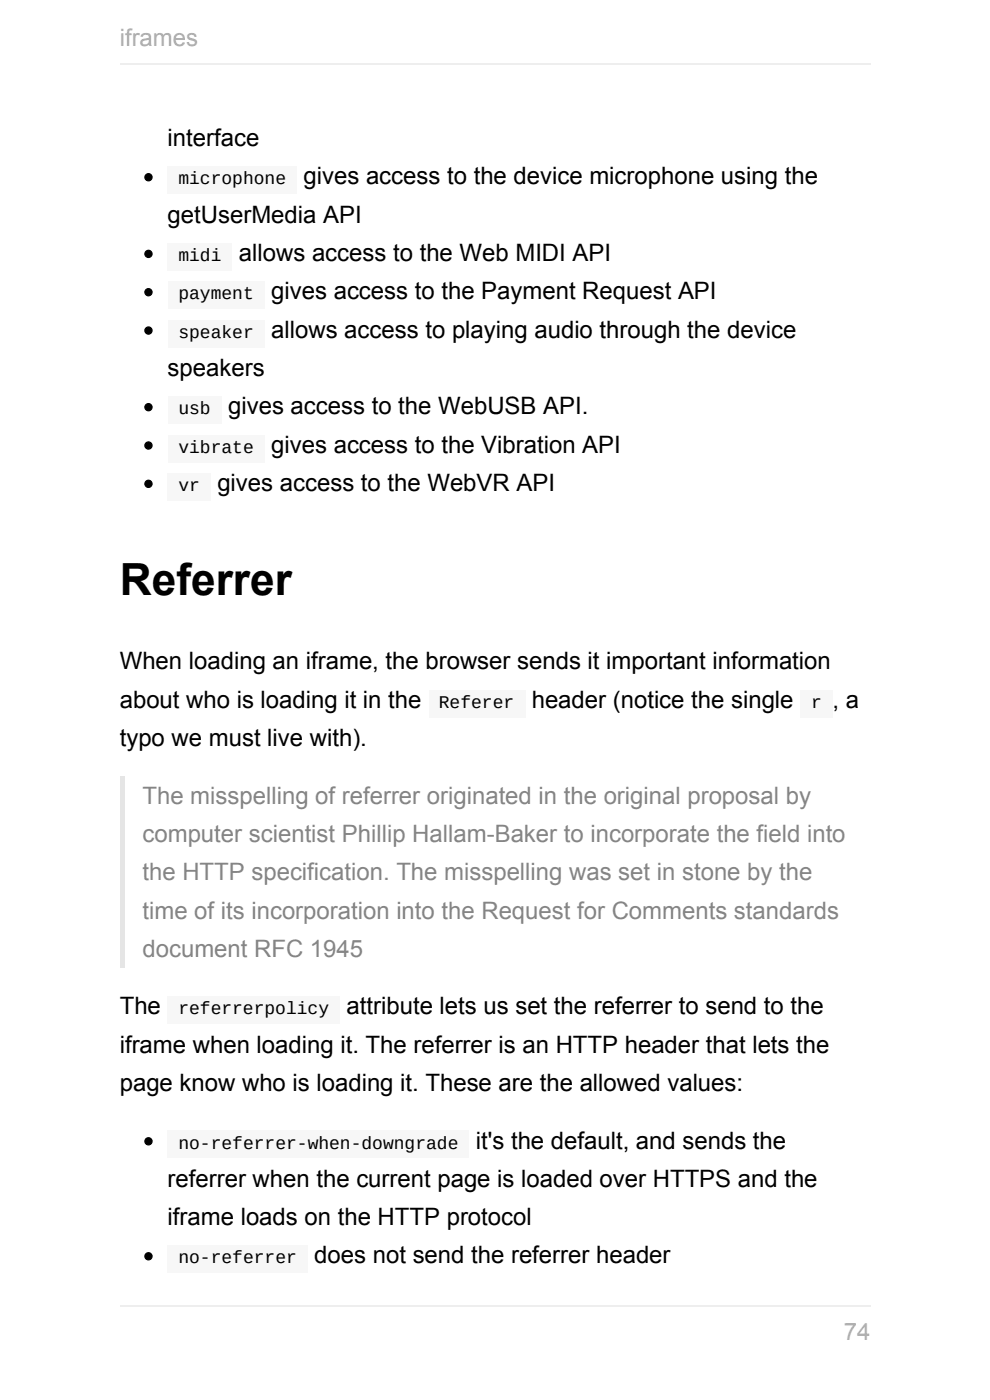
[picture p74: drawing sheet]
<svg xmlns="http://www.w3.org/2000/svg" width="210mm" height="297mm" viewBox="0 0 210 297" stroke-linecap="round" stroke-linejoin="round" font-family="sans-serif">
<defs><g id="words">
<text font-size="9.4" x="25.4" y="126.3">Referrer</text>
<g font-size="5.1" fill="#aaa">
<text x="25.4" y="9.7">iframes</text>
<text x="179" y="284.3">74</text>
</g>
<g font-size="5.1">
<text x="35.6" y="30.9">interface</text>
<text x="64.4" y="39.1">gives access to the device microphone using the</text>
<text x="35.6" y="47.3">getUserMedia API</text>
<text x="50.7" y="55.4">allows access to the Web MIDI API</text>
<text x="57.5" y="63.5">gives access to the Payment Request API</text>
<text x="57.5" y="71.6">allows access to playing audio through the device</text>
<text x="35.6" y="79.8">speakers</text>
<text x="48.4" y="87.9">gives access to the WebUSB API.</text>
<text x="57.5" y="96">gives access to the Vibration API</text>
<text x="46.1" y="104.2">gives access to the WebVR API</text>
<text x="25.4" y="142">When loading an iframe, the browser sends it important information</text>
<text x="25.4" y="150.2">about who is loading it in the</text>
<text x="112.8" y="150.2">header (notice the single</text>
<text x="176.6" y="150.2">,</text>
<text x="179.4" y="150.2">a</text>
<text x="25.4" y="158.3">typo we must live with).</text>
<text x="25.4" y="215.2">The</text>
<text x="73.5" y="215.2">attribute lets us set the referrer to send to the</text>
<text x="25.4" y="223.3">iframe when loading it. The referrer is an HTTP header that lets the</text>
<text x="25.4" y="231.5">page know who is loading it. These are the allowed values:</text>
<text x="100.9" y="243.6">it's the default, and sends the</text>
<text x="35.6" y="251.8">referrer when the current page is loaded over HTTPS and the</text>
<text x="35.6" y="259.9">iframe loads on the HTTP protocol</text>
<text x="66.7" y="268">does not send the referrer header</text>
</g>
<g font-size="5.1" fill="#858585">
<text x="30.2" y="170.5">The misspelling of referrer originated in the original proposal by</text>
<text x="30.2" y="178.6">computer scientist Phillip Hallam-Baker to incorporate the field into</text>
<text x="30.2" y="186.7">the HTTP specification. The misspelling was set in stone by the</text>
<text x="30.2" y="194.9">time of its incorporation into the Request for Comments standards</text>
<text x="30.2" y="203">document RFC 1945</text>
</g>
<g font-size="3.8">
<text x="37.8" y="39.1">microphone</text>
<text x="37.8" y="55.4">midi</text>
<text x="37.8" y="63.5">payment</text>
<text x="37.8" y="71.6">speaker</text>
<text x="37.8" y="87.9">usb</text>
<text x="37.8" y="96">vibrate</text>
<text x="37.8" y="104.2">vr</text>
<text x="93.1" y="150.2">Referer</text>
<text x="172" y="150.2">r</text>
<text x="37.8" y="215.2">referrerpolicy</text>
<text x="37.8" y="243.6">no-referrer-when-downgrade</text>
<text x="37.8" y="268">no-referrer</text>
</g>
</g></defs>
<path d="M25.4 164.6h1v40.7h-1z" fill="#e5e5e5"/>
<circle cx="31.5" cy="37.6" r=".76" fill="#000" stroke="#000" stroke-width=".25"/>
<path d="M35.6 35.3h27.4v5.9h-27.4z" fill="#f7f7f7"/>
<circle cx="31.5" cy="53.9" r=".76" fill="#000" stroke="#000" stroke-width=".25"/>
<path d="M35.6 51.6h13.7v5.8h-13.7z" fill="#f7f7f7"/>
<circle cx="31.5" cy="62" r=".76" fill="#000" stroke="#000" stroke-width=".25"/>
<path d="M35.6 59.7h20.5v5.8h-20.5z" fill="#f7f7f7"/>
<circle cx="31.5" cy="70.1" r=".76" fill="#000" stroke="#000" stroke-width=".25"/>
<path d="M35.6 67.8h20.5v5.9h-20.5z" fill="#f7f7f7"/>
<circle cx="31.5" cy="86.4" r=".76" fill="#000" stroke="#000" stroke-width=".25"/>
<path d="M35.6 84.1h11.4v5.8h-11.4z" fill="#f7f7f7"/>
<circle cx="31.5" cy="94.5" r=".76" fill="#000" stroke="#000" stroke-width=".25"/>
<path d="M35.6 92.2h20.5v5.9h-20.5z" fill="#f7f7f7"/>
<circle cx="31.5" cy="102.6" r=".76" fill="#000" stroke="#000" stroke-width=".25"/>
<g fill="#f7f7f7">
<path d="M35.6 100.4h9.1v5.8h-9.1z"/>
<path d="M90.9 146.3h20.6v5.9h-20.6z"/>
<path d="M169.9 146.3h6.8v5.9h-6.8z"/>
<path d="M35.6 211.4h36.5v5.8h-36.5z"/>
</g>
<circle cx="31.5" cy="242.1" r=".76" fill="#000" stroke="#000" stroke-width=".25"/>
<path d="M35.6 239.8h63.9v5.9h-63.9z" fill="#f7f7f7"/>
<circle cx="31.5" cy="266.5" r=".76" fill="#000" stroke="#000" stroke-width=".25"/>
<path d="M35.6 264.2h29.7v5.9h-29.7z" fill="#f7f7f7"/>
<path d="M25.4 13.6h159.2M25.4 277.1h159.2" fill="none" stroke="#eee" stroke-width=".25"/>
<use href="#words"/>
</svg>
